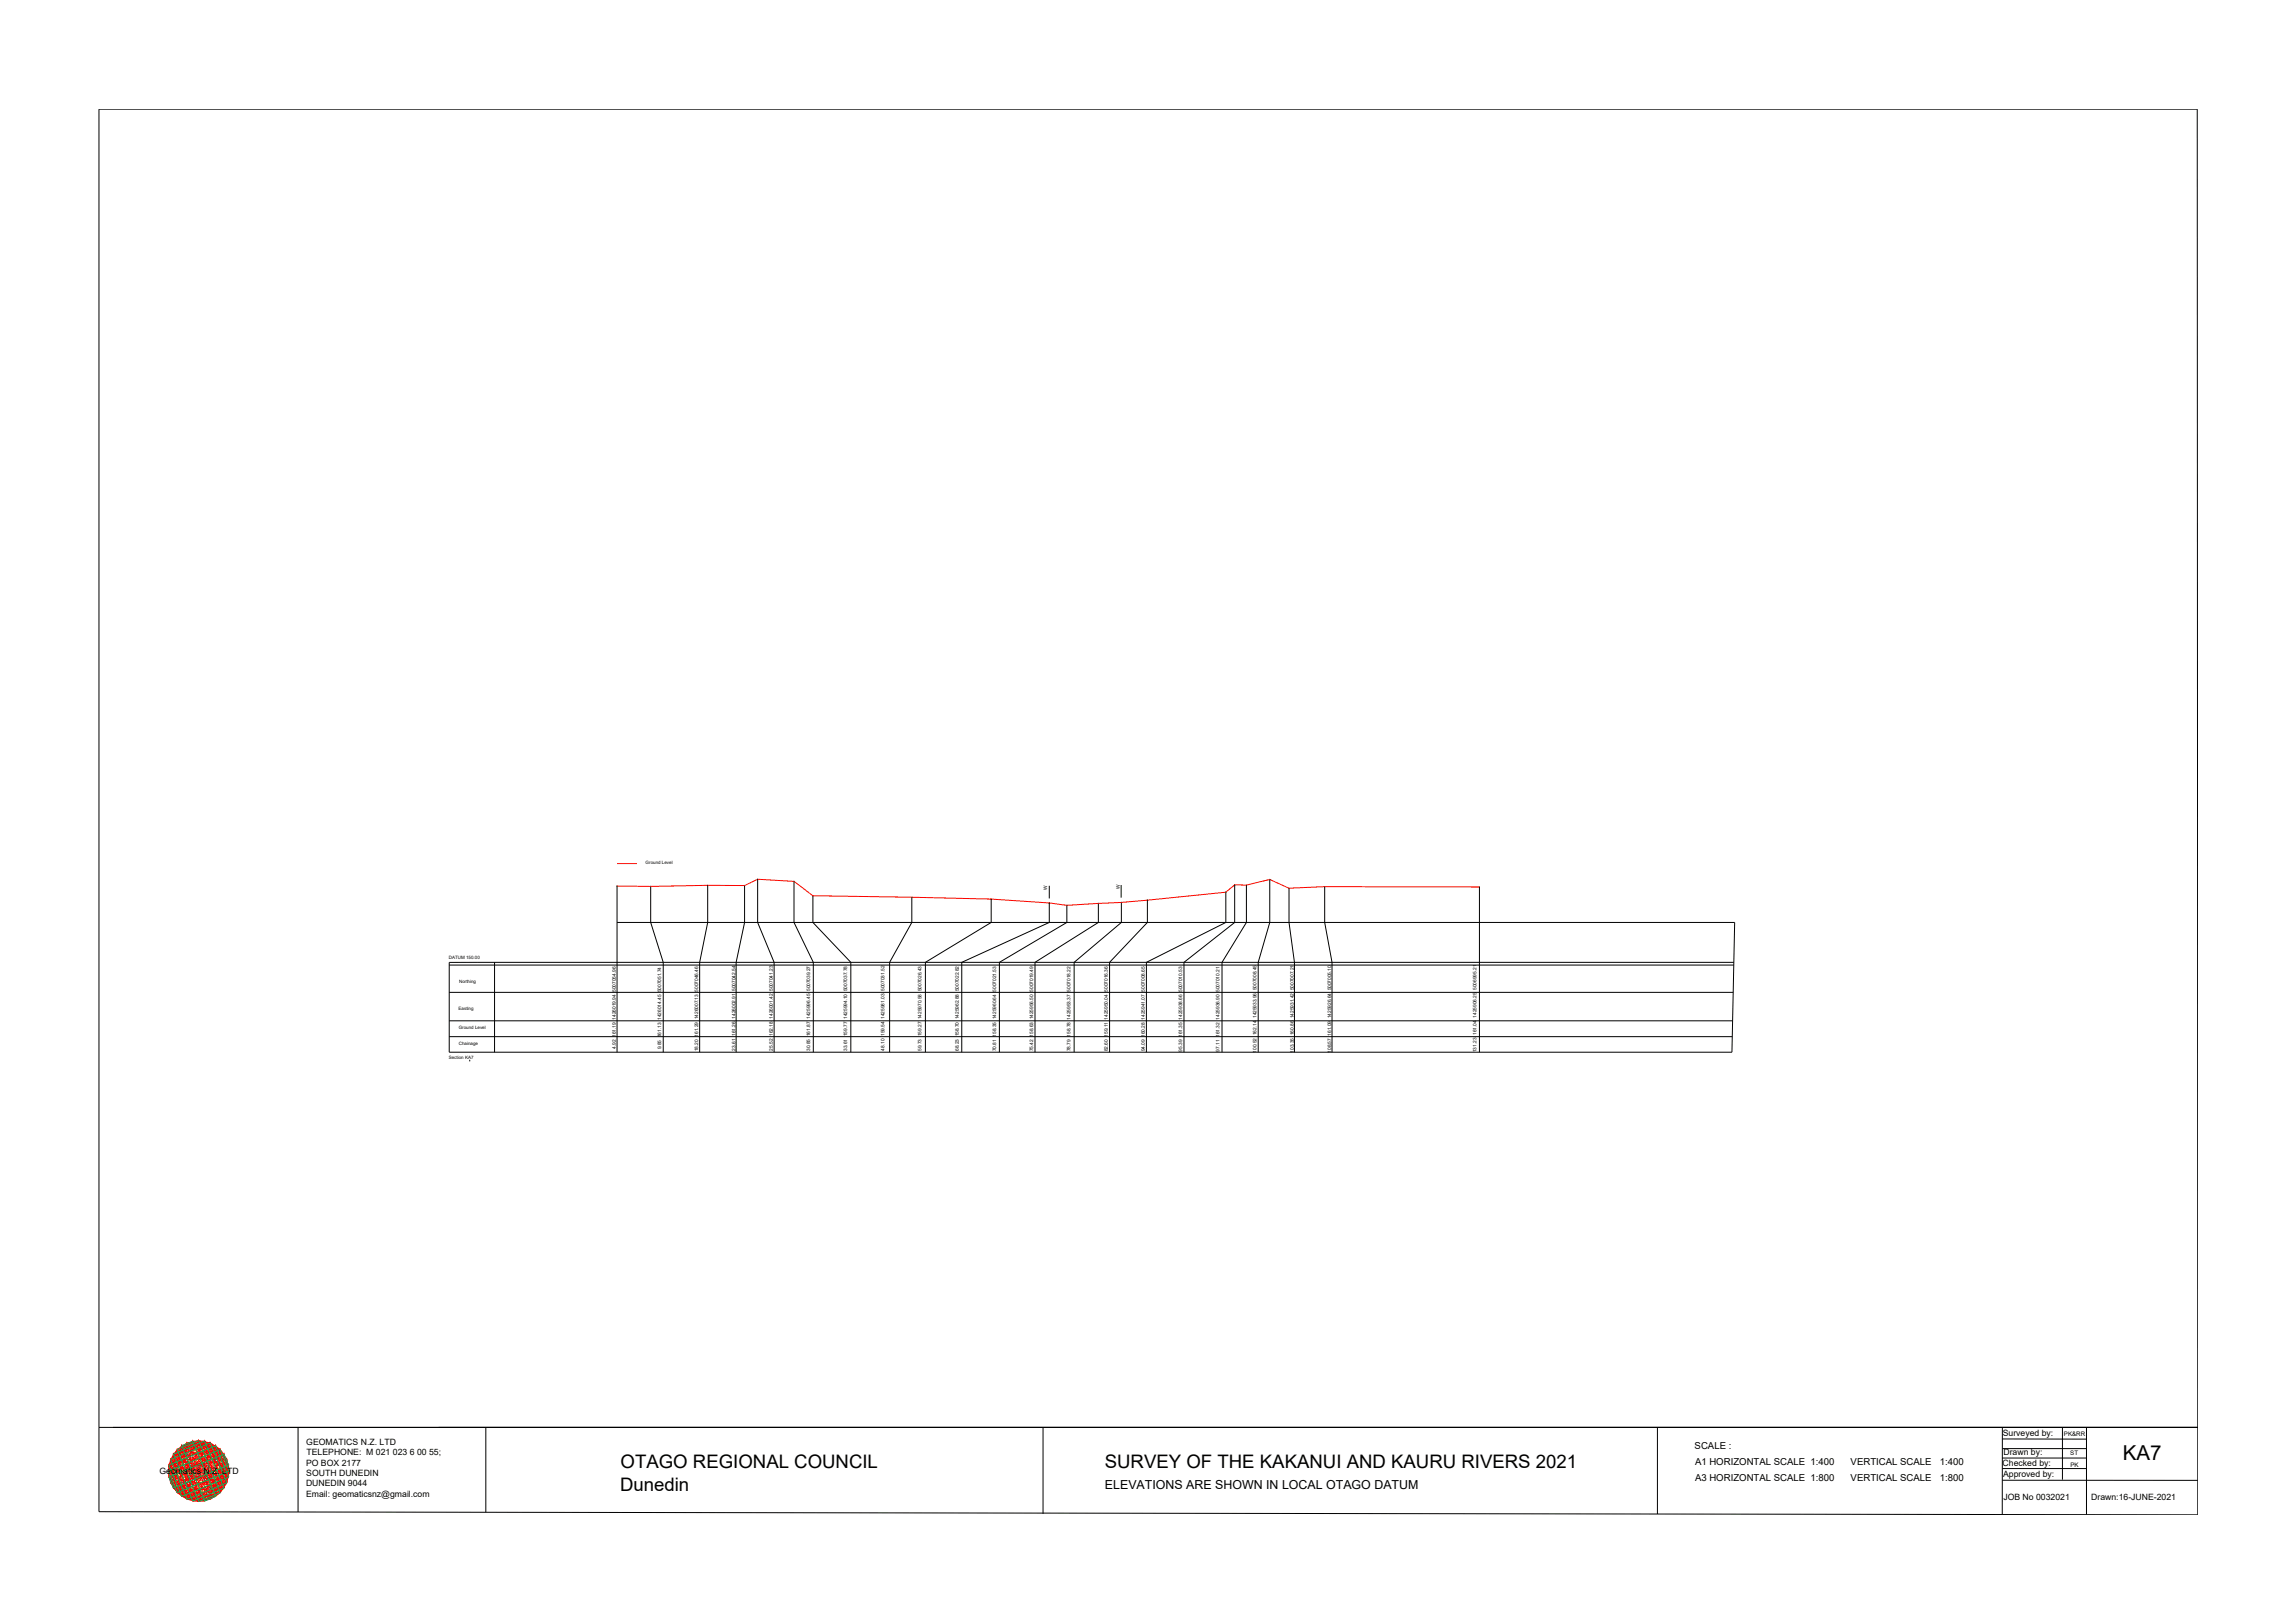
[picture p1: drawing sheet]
<svg xmlns="http://www.w3.org/2000/svg" width="420mm" height="297mm" viewBox="0 0 420 297" stroke-linecap="round" stroke-linejoin="round" font-family="sans-serif">
<defs><g id="words">
<text font-size="3.8" x="388.6" y="267.2">KA7</text>
<g font-size="3.4">
<text x="113.6" y="268.8">OTAGO REGIONAL COUNCIL</text>
<text x="202.3" y="268.7">SURVEY OF THE KAKANUI AND KAURU RIVERS 2021</text>
<text x="113.5" y="272.8">Dunedin</text>
</g>
<text font-size="2.3" x="202.3" y="272.6">ELEVATIONS ARE SHOWN IN LOCAL OTAGO DATUM</text>
<g font-size="1.8">
<text x="310.3" y="265.2">SCALE :</text>
<text x="310.3" y="268.1">A1 HORIZONTAL SCALE 1:400</text>
<text x="338.8" y="268.1">VERTICAL SCALE</text>
<text x="355.1" y="268.1">1:400</text>
<text x="310.3" y="271">A3 HORIZONTAL SCALE 1:800</text>
<text x="338.8" y="271">VERTICAL SCALE</text>
<text x="355.1" y="271">1:800</text>
</g>
<g font-size="1.6">
<text x="366.6" y="262.8">Surveyed by:</text>
<text x="29.2" y="269.7">Geomatics N.Z. LTD</text>
<text x="56" y="268.2">PO BOX 2177</text>
<text x="56.1" y="264.4">GEOMATICS N.Z. LTD</text>
<text x="56.1" y="266.3">TELEPHONE: M 021 023 6 00 55;</text>
<text x="366.6" y="268.3">Checked by:</text>
<text x="366.8" y="266.4">Drawn by:</text>
<text x="56" y="272">DUNEDIN 9044</text>
<text x="56" y="273.9">Email: geomaticsnz@gmail.com</text>
<text x="56.1" y="270.1">SOUTH DUNEDIN</text>
<text x="366.7" y="270.4">Approved by:</text>
<text x="366.8" y="274.4">JOB No 0032021</text>
<text x="382.9" y="274.5">Drawn:16-JUNE-2021</text>
</g>
<g font-size="1.1">
<text x="377.8" y="262.9">PK&amp;RR</text>
<text x="379" y="266.3">ST</text>
<text x="379" y="268.4">PK</text>
</g>
<g font-size=".9">
<text x="191.7" y="162.8" transform="rotate(-90 191.7 162.8)">W</text>
<text x="205" y="162.7" transform="rotate(-90 205 162.7)">W</text>
<text x="112.8" y="192" transform="rotate(-90 112.8 192)">4.92 161.19 1426019.94 5007054.96</text>
<text x="121" y="192" transform="rotate(-90 121 192)">9.85 161.13 1426014.45 5007051.74</text>
<text x="127.8" y="192.4" transform="rotate(-90 127.8 192.4)">18.20 161.29 1426007.13 5007046.46</text>
<text x="134.7" y="192.3" transform="rotate(-90 134.7 192.3)">23.61 161.26 1426002.91 5007042.54</text>
<text x="141.5" y="192.3" transform="rotate(-90 141.5 192.3)">25.52 162.18 1426001.42 5007041.23</text>
<text x="148.3" y="192.3" transform="rotate(-90 148.3 192.3)">30.85 161.87 1425996.45 5007039.27</text>
<text x="155.1" y="192.3" transform="rotate(-90 155.1 192.3)">33.61 159.77 1425994.10 5007037.78</text>
<text x="161.9" y="192.3" transform="rotate(-90 161.9 192.3)">48.10 159.54 1425981.03 5007031.52</text>
<text x="168.7" y="192.4" transform="rotate(-90 168.7 192.4)">59.73 159.27 1425970.58 5007026.43</text>
<text x="175.5" y="192.4" transform="rotate(-90 175.5 192.4)">68.23 158.70 1425962.88 5007022.82</text>
<text x="182.4" y="192.4" transform="rotate(-90 182.4 192.4)">70.81 158.35 1425960.64 5007021.53</text>
<text x="189.2" y="192.4" transform="rotate(-90 189.2 192.4)">75.42 158.63 1425956.50 5007019.49</text>
<text x="196" y="192.4" transform="rotate(-90 196 192.4)">78.79 158.78 1425953.37 5007018.22</text>
<text x="202.8" y="192.4" transform="rotate(-90 202.8 192.4)">82.60 159.11 1425950.04 5007016.36</text>
<text x="209.6" y="192.4" transform="rotate(-90 209.6 192.4)">94.09 160.28 1425941.07 5007008.65</text>
<text x="216.4" y="192.4" transform="rotate(-90 216.4 192.4)">95.39 161.35 1425938.66 5007010.53</text>
<text x="223.2" y="192.5" transform="rotate(-90 223.2 192.5)">97.11 161.32 1425936.90 5007010.21</text>
<text x="230.1" y="192.6" transform="rotate(-90 230.1 192.6)">100.52 162.14 1425933.96 5007008.45</text>
<text x="236.9" y="192.7" transform="rotate(-90 236.9 192.7)">103.35 160.86 1425931.42 5007007.21</text>
<text x="243.7" y="192.7" transform="rotate(-90 243.7 192.7)">108.57 161.09 1425926.64 5007005.10</text>
<text x="270.3" y="192.6" transform="rotate(-90 270.3 192.6)">131.23 161.04 1425906.25 5006995.21</text>
</g>
<g font-size=".8">
<text x="118.2" y="158.1">Ground Level</text>
<text x="82.2" y="175.6">DATUM 150.00</text>
<text x="84.1" y="180">Northing</text>
<text x="84" y="184.8">Easting</text>
<text x="84" y="188.3">Ground Level</text>
<text x="84" y="191.2">Chainage</text>
<text x="82.2" y="193.9">Section KA7</text>
</g>
</g></defs>
<!-- layer: 0 -->
<g fill="none" stroke="#000" stroke-width=".18">
<path d="M18.1 20h384.2l.1 257.2-384.3-.5zM82.2 176.6h235.2M90.5 176.1v16.5M113 168.8h204.6l-.5 23.8h-234.9v-16.5h235.2M113 162.2v30.4M113 162.1l-.1 .1M119.1 162.2v6.6l2.3 7.3v16.5M119.1 162.2v.1M129.5 162l.1 .1M129.6 162v6.8l-1.5 7.3v16.5M129.6 162l-.1 .1M136.3 162.1v6.7l-1.5 7.3v16.5"/>
<path d="M138.7 160.9h.1M138.7 160.9v7.9l3 7.3v16.5M145.4 161.3v7.5l3.5 7.3v16.5M145.4 161.3h.1M148.8 163.9h.1M148.8 163.9v4.9l7 7.3v16.5M166.9 164.2h.1M166.9 164.2v4.6l-4 7.3v16.5M167 164.2h-.1M181.5 164.5v4.3l-12.1 7.3v16.5M181.5 164.5v.1M192.1 165.3v3.5l-16 7.3v16.5"/>
<path d="M192.1 162.1v2.3M192.1 165.2v.1M195.3 165.7h.1M195.3 165.7v3.1l-12.3 7.3v16.5M201.1 165.3v.1M201.1 165.3v3.5l-11.6 7.3v16.5M205.3 162v2.3M205.3 165.1v.1M205.3 165.1v3.7l-8.7 7.3v16.5M210 164.7l.1 .1M210.1 164.8v4l-7 7.3v16.5M210.1 164.7l-.1 .1"/>
<path d="M224.4 163.3h.1M224.4 163.3v5.5l-14.5 7.3v16.5M226 161.9l.1 .1M226 161.9v6.9l-9.2 7.3v16.5M226.1 161.9l-.1 .1M228.2 162h.1M228.2 162v6.8l-4.5 7.3v16.5M232.5 161v7.8l-2.2 7.3v16.5M232.5 160.9l-.1 .1M236 162.5v.1M236 162.6v6.2l1 7.3v16.5M242.5 162.3v6.5l1.4 7.3v16.5"/>
<path d="M242.5 162.3h.1M270.8 162.3l.1 .1M270.8 162.3v30.3M270.9 162.3l-.1 .1M82.2 189.7h234.9M82.2 186.8h235M82.2 181.6h235.1M86 194.2h.1M18.1 261.2h384.3M54.6 261.2v15.5M88.9 261.2v15.6M191 261.2v15.9"/>
<path d="M303.4 261.2v15.9M366.5 266.8h15.5M366.6 268.8h15.4M366.6 270.9h35.8M366.6 263.4h15.4M366.6 261.2v16M366.6 265.1h15.4M377.6 261.2v9.6M382 261.3v15.9"/>
<circle cx="113" cy="162.2" r=".02"/>
<circle cx="119.1" cy="162.2" r=".02"/>
<circle cx="129.6" cy="162" r=".02"/>
<circle cx="136.3" cy="162.1" r=".02"/>
<circle cx="138.7" cy="160.9" r=".02"/>
<circle cx="145.4" cy="161.3" r=".02"/>
<circle cx="148.8" cy="163.9" r=".02"/>
<circle cx="166.9" cy="164.2" r=".02"/>
<circle cx="181.5" cy="164.5" r=".02"/>
<circle cx="192.1" cy="165.3" r=".02"/>
<circle cx="195.3" cy="165.7" r=".02"/>
<circle cx="201.1" cy="165.3" r=".02"/>
<circle cx="205.3" cy="165.2" r=".02"/>
<circle cx="210.1" cy="164.7" r=".02"/>
<circle cx="224.4" cy="163.3" r=".02"/>
<circle cx="226" cy="161.9" r=".02"/>
<circle cx="228.2" cy="162" r=".02"/>
<circle cx="232.5" cy="161" r=".02"/>
<circle cx="236" cy="162.6" r=".02"/>
<circle cx="242.5" cy="162.3" r=".02"/>
<circle cx="270.8" cy="162.3" r=".02"/>
</g>
<path d="M113 158.1h3.6M113 162.2h6.1l10.5-.2 6.7 .1 2.4-1.2 6.7 .4 3.4 2.6 32.7 .6 10.6 .8 3.2 .4a327 327 0 0 0 29.1-2.4l1.6-1.4 2.2 .1 4.3-1 3.5 1.6 6.5-.3h28.3" fill="none" stroke="#f00" stroke-width=".18"/>
<!-- layer: geo -->
<g fill="none" stroke="#545454" stroke-width=".18">
<path d="M30.8 269.2h11.2M30.9 268.1h10.9v2.2h-10.9zM31.2 267.1h10.3v4.3h-10.3zM31.2 267.1h.1M31.7 266.1h9.3v6.2h-9.3zM32.4 265.3h7.9v7.9h-7.9v-7.9M33.3 264.6h6.2v9.3h-6.2zM33.3 264.6h.1M34.2 264.1h4.3v10.3h-4.3zM35.3 263.8h2.2v10.9h-2.2zM36.4 263.7v11.1M41 266.1h.1"/>
<path d="M41.8 268.1h.1"/>
</g>
<g fill="none" stroke="#ff0" stroke-width=".18">
<path d="M30.8 269.2l5.6-5.5 5.6 5.5-5.6 5.5-5.5-5.5M31.2 267.1l3-3 7.3 7.3-3 3zM32.4 273.2h.1M32.4 265.3l7.9 7.9M33.3 264.6l7.7 7.7-1.5 1.6-7.8-7.8zM35.3 263.8l6.5 6.5-4.3 4.4-6.6-6.6zM37.5 274.7h.1M37.5 263.8l4.3 4.3-6.5 6.6-4.4-4.4zM38.5 264.1l3 3-7.3 7.3-3-3zM39.5 264.6l1.5 1.5-7.7 7.8-1.6-1.6zM40.3 265.2h.1M40.3 265.3l-7.9 7.9"/>
<path d="M40.4 273.2h.1"/>
</g>
<g fill="none" stroke="#00b85c" stroke-width=".18">
<path d="M30.8 269.2l9.5-3.9 1.7 3.9-9.6 4zM30.9 268.1l8.6-3.5 2.3 5.7-8.5 3.6zM31.2 267.1l10.3 4.3M31.2 267.1l3 7.3M31.7 266.1l3.6 8.6 5.7-2.4-3.5-8.5-5.7 2.3M31.7 272.3l-.8-2 10.1-4.2 .8 2-10 4.2M32.4 265.3l4-1.6 3.9 9.5-3.9 1.6zM33.3 264.6l2-.8 4.2 10.1-2 .8zM34.2 264.1l4.3 10.3M38.5 264.1l-4.3 10.3M38.5 264.1l3 7.3M38.5 264.1l-7.3 3"/>
<path d="M41.5 267.1l-10.3 4.3M41.5 271.4l-7.3 3"/>
</g>
<g fill="none" stroke="#f00" stroke-width=".18">
<path d="M30.8 269.2l.4 2.2M30.8 269.2l10.7 2.2M30.8 269.2l3.4 5.2M30.8 269.2l7.7 5.2M30.8 269.3h.1M30.9 270.3h.1M30.9 268.1h.1M30.9 268.1l10.9 2.2M30.9 268.1l.8 4.2M30.9 268.1l4.4 6.6M30.9 270.3l2.4 3.6M30.9 268.1l8.6 5.8"/>
<path d="M30.9 270.3l6.6 4.4M30.9 270.3l10.1 2M31.2 267.1l-.4 2.1M31.2 267.2h.1M31.2 267.1l1.2 6.1M31.2 267.1l5.2 7.7M31.2 271.4l1.2 1.8M31.2 271.4l5.2 3.4M31.2 267.1l9.1 6.1M31.2 267.1l10.8 2.1M31.2 271.4l9.1 1.8M31.3 271.4h.1"/>
<path d="M31.7 272.3h.1M31.7 266.1h.1M31.7 266.1l9.3 6.2M31.7 266.1l1.6 7.8M31.7 266.1l5.8 8.6M31.7 272.3l3.6 2.4M31.7 272.3l7.8 1.6M31.7 266.1l-.8 4.2M31.8 266.1l10 2M32.4 265.3h.1M32.4 265.3l1.8 9.1M32.4 265.3l6.1 9.1"/>
<path d="M32.4 265.3l9.1 6.1M32.4 273.2l1.8 1.2M32.4 265.3l-1.2 1.8M32.4 265.3l9.1 1.8M32.4 273.2l6.1 1.2M32.4 265.3l-1.2 6.1M32.5 273.2h.1M33.3 264.6l6.2 9.3M33.3 264.6l2 10.1M33.3 264.6h.1M33.3 273.9h.1M33.3 264.6l8.5 5.7"/>
<path d="M33.3 264.6l-2.4 3.5M33.3 264.6l7.7 1.5M33.3 273.9l4.2 .8M33.3 264.6l-1.6 7.7M34.2 264.1h.1M34.2 264.1l2.2 10.7M34.2 264.1l6.1 9.1M34.2 264.1l-1.8 1.2M34.2 264.1l7.8 5.1M34.2 264.1l-3.4 5.1M34.2 264.1l6.1 1.2M34.2 274.4l2.2 .4"/>
<path d="M34.2 264.1l-1.8 9.1M34.3 274.4h.1M35.3 263.8h.1M35.3 263.8l2.2 10.9M35.3 263.8l-2 10.1M35.3 274.7h.1M35.3 263.8l5.7 8.5M35.3 263.8l-3.6 2.3M35.3 263.8l6.5 4.3M35.3 263.8l-4.4 6.5M35.3 263.8l4.2 .8M36.3 263.7h.1"/>
<path d="M36.4 263.7l2.1 10.7M36.4 263.7l-2.2 .4M36.4 263.7l5.1 7.7M36.4 263.7l5.1 3.4M36.4 263.7l-5.2 7.7M36.4 263.7l2.1 .4M36.4 263.7l-2.2 10.7M36.4 263.7l-5.2 3.4M36.4 274.8h.1M37.5 274.7h.1M37.5 263.8h.1M37.5 263.8l-2.2 10.9"/>
<path d="M37.5 263.8l2 10.1M37.5 263.8l-4.2 .8M37.5 263.8l4.3 6.5M37.5 263.8l-6.6 4.3M37.5 263.8l3.5 2.3M37.5 263.8l-5.8 8.5M38.5 264.1h.1M38.5 264.1l1.8 9.1M38.5 264.1l-6.1 1.2M38.5 274.4l-2.1 .4M38.5 264.1l3.5 5.1M38.5 264.1l-7.7 5.1"/>
<path d="M38.5 264.1l1.8 1.2M38.5 264.1l-6.1 9.1M38.5 264.1l-2.1 10.7M38.5 274.4h.1M39.5 273.9h.1M39.5 264.6h.1M39.5 264.6l-6.2 9.3M39.5 264.6l1.5 7.7M39.5 264.6l-7.8 1.5M39.5 273.9l-4.2 .8M39.5 264.6l2.3 3.5M39.5 264.6l-8.6 5.7"/>
<path d="M39.5 264.6l-2 10.1M40.3 265.3h.1M40.3 265.3l1.2 6.1M40.3 265.3l-9.1 1.8M40.3 273.2l-6.1 1.2M40.3 265.3l1.2 1.8M40.3 265.3l-9.1 6.1M40.3 273.2l-1.8 1.2M40.3 265.3l-6.1 9.1M40.3 265.3l-1.8 9.1M40.3 273.1h.1M41 266.1h.1"/>
<path d="M41 266.1l-9.3 6.2M41 266.1l.8 4.2M41 266.1l-10.1 2M41 272.3l-7.7 1.6M41 272.3l-3.5 2.4M41 266.1l-5.7 8.6M41 266.1l-1.5 7.8M41 272.3h.1M41.5 267.1h.1M41.5 271.3h.1M41.5 267.1l.5 2.1M41.5 267.1l-10.7 2.1"/>
<path d="M41.5 271.4l-9.1 1.8M41.5 271.4l-5.1 3.4M41.5 267.1l-9.1 6.1M41.5 267.1l-5.1 7.7M41.5 271.4l-1.2 1.8M41.5 267.1l-1.2 6.1M41.8 268.1h.1M41.8 270.3h.1M41.8 268.1l-10.9 2.2M41.8 270.3l-10.1 2M41.8 268.1l-8.5 5.8M41.8 270.3l-6.5 4.4"/>
<path d="M41.8 268.1l-4.3 6.6M41.8 270.3l-2.3 3.6M41.8 268.1l-.8 4.2M41.9 269.2h.1M42 269.2l-10.8 2.2M42 269.2l-7.8 5.2M42 269.2l-3.5 5.2M42 269.2l-.5 2.2"/>
</g>
<use href="#words"/>
</svg>
